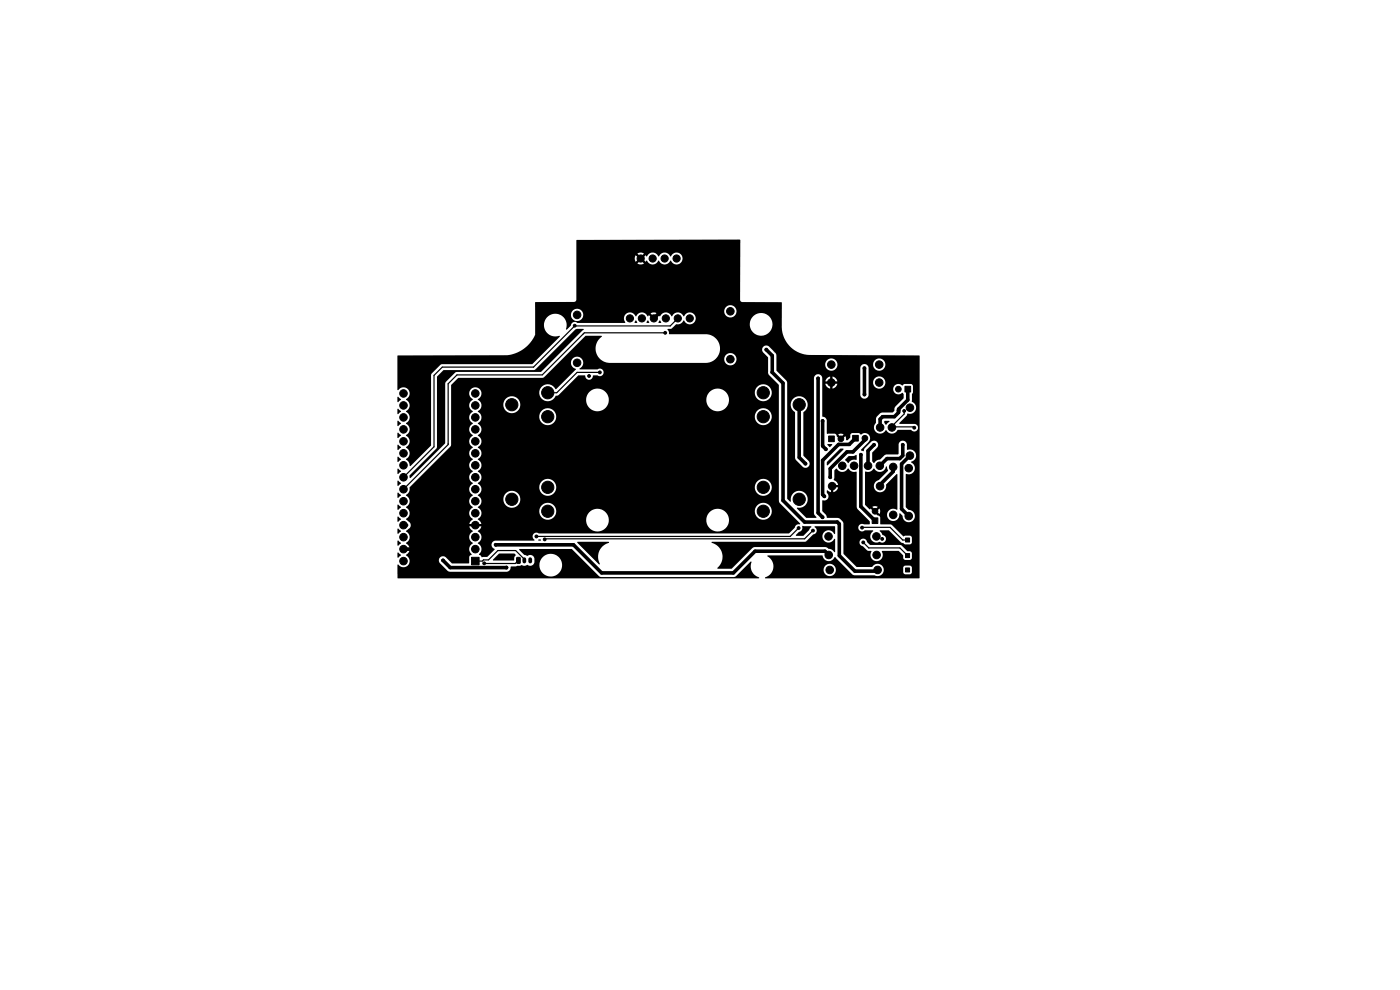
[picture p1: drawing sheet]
<svg xmlns="http://www.w3.org/2000/svg" width="297mm" height="210mm" viewBox="0 0 297 210" stroke-linecap="round" stroke-linejoin="round" font-family="sans-serif">
<g fill="#000" stroke="#000" stroke-width=".21">
<path d="M175.8 92.5h1.2v1.2h-1.2zM180.9 92.4h1.2v1.2h-1.2zM192 82h1.2v1.1h-1.2zM100 118.2h1.6v1.6h-1.6zM109.6 118.3l.6-.1 .2 .1-.1 1.2-.7-.1zM185 109.9h1.2v1.2h-1.2zM192.1 117.4h.9v.9h-.9zM192.1 114.1h.9v.9h-.9zM192.1 120.5h.9v.8h-.9z"/>
<circle cx="135.9" cy="54.8" r=".76"/>
<circle cx="138.5" cy="54.8" r=".76"/>
<circle cx="141" cy="54.8" r=".76"/>
<circle cx="143.5" cy="54.8" r=".76"/>
<circle cx="148.3" cy="59.9" r=".3"/>
<circle cx="121.9" cy="69.1" r=".3"/>
<circle cx="122.4" cy="66.8" r=".8"/>
<circle cx="122.4" cy="77" r=".8"/>
<circle cx="125" cy="79.8" r=".3"/>
<circle cx="127.3" cy="79" r=".3"/>
<circle cx="133.6" cy="67.5" r=".76"/>
<circle cx="136.2" cy="67.5" r=".76"/>
<circle cx="138.7" cy="67.5" r=".76"/>
<circle cx="141.1" cy="70.6" r=".3"/>
<circle cx="141.2" cy="67.5" r=".76"/>
<circle cx="143.8" cy="67.5" r=".76"/>
<circle cx="146.3" cy="67.5" r=".76"/>
<circle cx="154.9" cy="76.2" r=".8"/>
<circle cx="154.9" cy="66" r=".8"/>
<circle cx="162.6" cy="74.2" r=".3"/>
<circle cx="176.4" cy="77.3" r=".8"/>
<circle cx="183.4" cy="78.1" r=".3"/>
<circle cx="186.5" cy="77.3" r=".8"/>
<circle cx="85.6" cy="98.7" r=".8"/>
<circle cx="85.6" cy="83.5" r=".8"/>
<circle cx="85.6" cy="88.5" r=".8"/>
<circle cx="85.6" cy="91.1" r=".8"/>
<circle cx="85.6" cy="86" r=".8"/>
<circle cx="85.6" cy="96.2" r=".8"/>
<circle cx="85.6" cy="93.6" r=".8"/>
<circle cx="100.8" cy="96.2" r=".8"/>
<circle cx="100.8" cy="86" r=".8"/>
<circle cx="100.8" cy="98.7" r=".8"/>
<circle cx="100.8" cy="88.5" r=".8"/>
<circle cx="100.8" cy="83.5" r=".8"/>
<circle cx="100.8" cy="91.1" r=".8"/>
<circle cx="100.8" cy="93.6" r=".8"/>
<circle cx="108.6" cy="85.9" r="1.3"/>
<circle cx="116.2" cy="88.4" r="1.3"/>
<circle cx="116.2" cy="83.3" r="1.3"/>
<circle cx="161.9" cy="83.3" r="1.3"/>
<circle cx="161.9" cy="88.4" r="1.3"/>
<circle cx="169.5" cy="85.9" r="1.3"/>
<circle cx="170.9" cy="98.4" r=".3"/>
<circle cx="173.6" cy="80.3" r=".3"/>
<circle cx="174.5" cy="89.3" r=".3"/>
<circle cx="175.2" cy="95.3" r=".3"/>
<circle cx="176.4" cy="81.2" r=".8"/>
<circle cx="178.4" cy="93.1" r=".6"/>
<circle cx="178.7" cy="98.8" r=".8"/>
<circle cx="181.2" cy="98.8" r=".8"/>
<circle cx="182.6" cy="96.5" r=".3"/>
<circle cx="183.4" cy="83.7" r=".3"/>
<circle cx="183.5" cy="93" r=".6"/>
<circle cx="184.1" cy="98.8" r=".8"/>
<circle cx="185.4" cy="94.4" r=".3"/>
<circle cx="186.5" cy="81.2" r=".8"/>
<circle cx="186.6" cy="98.8" r=".8"/>
<circle cx="186.7" cy="90.7" r=".8"/>
<circle cx="189.2" cy="90.7" r=".8"/>
<circle cx="189.5" cy="99.1" r=".8"/>
<circle cx="190.6" cy="82.5" r=".6"/>
<circle cx="190.6" cy="87.1" r=".3"/>
<circle cx="191.5" cy="94.4" r=".3"/>
<circle cx="191.8" cy="87.2" r=".3"/>
<circle cx="192.8" cy="99.3" r=".8"/>
<circle cx="193" cy="96.6" r=".8"/>
<circle cx="193" cy="86.5" r=".8"/>
<circle cx="194" cy="90.7" r=".3"/>
<circle cx="85.6" cy="101.2" r=".8"/>
<circle cx="85.6" cy="113.9" r=".8"/>
<circle cx="85.6" cy="103.8" r=".8"/>
<circle cx="85.6" cy="106.3" r=".8"/>
<circle cx="85.6" cy="108.9" r=".8"/>
<circle cx="85.6" cy="111.4" r=".8"/>
<circle cx="85.6" cy="119" r=".8"/>
<circle cx="85.6" cy="116.5" r=".8"/>
<circle cx="90.4" cy="115.1" r=".3"/>
<circle cx="94" cy="118.9" r=".3"/>
<circle cx="100.8" cy="103.8" r=".8"/>
<circle cx="100.8" cy="106.3" r=".8"/>
<circle cx="100.8" cy="111.4" r=".8"/>
<circle cx="100.8" cy="101.2" r=".8"/>
<circle cx="100.8" cy="113.9" r=".8"/>
<circle cx="100.8" cy="116.5" r=".8"/>
<circle cx="100.8" cy="108.9" r=".8"/>
<circle cx="102.7" cy="119.5" r=".3"/>
<circle cx="105.2" cy="115.6" r=".3"/>
<circle cx="108.6" cy="105.9" r="1.3"/>
<circle cx="113.8" cy="113.8" r=".3"/>
<circle cx="115.6" cy="114.4" r=".3"/>
<circle cx="116.2" cy="108.5" r="1.3"/>
<circle cx="116.2" cy="103.4" r="1.3"/>
<circle cx="161.9" cy="108.5" r="1.3"/>
<circle cx="161.9" cy="103.4" r="1.3"/>
<circle cx="169.4" cy="112" r=".3"/>
<circle cx="169.5" cy="105.9" r="1.3"/>
<circle cx="172.5" cy="112.6" r=".3"/>
<circle cx="174.5" cy="109.7" r=".3"/>
<circle cx="174.9" cy="105.3" r=".3"/>
<circle cx="175.8" cy="113.8" r=".8"/>
<circle cx="175.8" cy="117.7" r=".8"/>
<circle cx="176.1" cy="101.2" r=".3"/>
<circle cx="176.5" cy="103.1" r=".8"/>
<circle cx="182.9" cy="111.9" r=".3"/>
<circle cx="183.1" cy="115.1" r=".3"/>
<circle cx="185.6" cy="108.5" r=".6"/>
<circle cx="185.9" cy="113.8" r=".8"/>
<circle cx="186" cy="117.7" r=".8"/>
<circle cx="186.7" cy="103.1" r=".8"/>
<circle cx="187.2" cy="114.3" r=".3"/>
<circle cx="189.5" cy="109.2" r=".8"/>
<circle cx="192.8" cy="109.5" r=".8"/>
<circle cx="107.4" cy="120.4" r=".3"/>
<circle cx="176" cy="120.9" r=".8"/>
<circle cx="186.2" cy="120.9" r=".8"/>
</g>
<path d="M111.2 118.6v.5M112.5 118.6v.5" fill="none" stroke="#000" stroke-width=".8"/>
<g fill="none" stroke="#000" stroke-width=".76">
<path d="M148.3 59.9h-2l-7.6 7.6M162.6 74.2l1.2 1.2v3.6M163.8 79l2.3 2.3v24.9l4.6 4.5h6.9l.5 .5v6.7l3.3 3.3h4.7M163.8 79h.1M183.4 78.1v5.6M169.5 85.9v11.1l1.4 1.4M173.6 80.3v28.5l.9 .9M174.5 89.3v5.3l.7 .7M181.5 93l-1.3 1.3h-2.3l-3.4 3.4v7.2l.4 .4M182.6 96.5v11l3 3M183.5 93v.3l-2.6 2.6h-1.2l-3.6 3.5v1.8M185.4 94.4l-1.3 1.2v3.2"/>
<path d="M189.8 99.1h-.3v.9l-3.1 3.1M191.5 94.4v2.2l-.6 .7h-2.7l-1.6 1.5M192.6 82.6v2.2l-2 2v.7l-.9 .9h-2.5l-.5 .5v1.5M193 96.6l-1.7 1.8v9.6l1.5 1.5M85.6 111.4h.7M90.4 115.1l-1.3 1.4h-3.5M94 118.9l1.5 1.5h11.9M105.2 115.6h16.5l5.9 5.9h28l4.6-4.6h14.8l.8 .8M107.4 120.4h.1"/>
</g>
<path d="M127.3 79h-4.9l-4.3 4.3h-1.9M141.1 70.6h-17.1l-9 8.9h-18l-1.9 1.9v12.9l-9.5 9.5M143.8 67.5l-1.6 1.6h-20.3l-8.7 8.8h-19.4l-1.7 1.7v15.2l-6.5 6.4M191.8 87.2v.6l-2.6 2.6v.3l.1-.1h4.5l.2 .1M110 118.9l-.7 .6h-6.6M111.2 118.9v-.3l-1.8-1.8h-3.8l-2 2h-1l-.3 .2h-1.5M169.6 111.9l-2 1.9h-53.8M172.5 112.5l-1.8 1.8h-55.1M182.9 111.9h5.9l2.7 2.7h1M183.1 115.1l1.2 1.1h6.6l1.6 1.7" fill="none" stroke="#000" stroke-width=".25"/>
<g fill="#000">
<path d="M84.3 75.5l23.2-.1a7 7 0 0 0 6-4.5l.1-6.8h8.2l.4-.4 .1-8.9h12.3l.3 .7 .5-.5 .4 .3-.6 .6 .7 .2 .7-.2-.5-.6 .3-.3 .6 .5 .2-.2a1.38 1.38 0 0 0 1.3 .8 1.38 1.38 0 0 0 1.2-.8 1.38 1.38 0 0 0 1.3 .8 1.38 1.38 0 0 0 1.3-.8 1.31 1.31 0 0 0 2 .6 1.31 1.31 0 0 0 0-2.1 1.31 1.31 0 0 0-2 .6 1.38 1.38 0 0 0-1.3-.8 1.38 1.38 0 0 0-1.3 .8 1.38 1.38 0 0 0-1.2-.8 1.38 1.38 0 0 0-1.3 .8l-.2-.3-.6 .6-.3-.4 .5-.5-.7-.2-.7 .2 .6 .5-.4 .4-.5-.6-.3 .7h-12.3v-3.8l.1-.1 34.6-.1v13l.4 .3h8.4v5.1a6.1 6.1 0 0 0 6.1 6.1l23.2 .2v47.1l-.1 .1h-32.6v-.3a2.38 2.38 0 0 0 1.6-1.5h10.7v.2a1.3 1.3 0 0 0 2.1 .9 1.3 1.3 0 0 0-.2-2.3 1.3 1.3 0 0 0-1.9 1.2h-10.7v-.2a2.64 2.64 0 0 0-1.2-2.8l.1-.1h11.5a1.43 1.43 0 0 0 1.2 1.2 1.43 1.43 0 0 0 1.5-.9l3.8 3.8 4.7 .2a1.3 1.3 0 0 0 1.8-.7h4.2l.4 .4h1.1l.4-.4v-1l-.4-.4h-1.2l-.3 .4v1h-4.2a1.34 1.34 0 0 0-.7-1.7 1.34 1.34 0 0 0-1.7 .6h-3.3l-2.8-2.8v-2.4h3.4a.86 .86 0 0 0 .8 .8l.9 .9 .8 .1a1.53 1.53 0 0 0 .8 2.1 1.36 1.36 0 0 0 1.4-.5 1.36 1.36 0 0 0 .1-1.6h3.5l1 .9v.6l.3 .3 1.2 .1 .4-.4v-1l-.2-.3-.8-.2-1.4-1.3h-6.5l-.7-.7a.8 .8 0 0 0-.8-.6 .8 .8 0 0 0-.8 .8h-3.4l-.1-4.4-.9-.8-2.5-.1-.2-.6-.8-.8 .1-2.3a.93 .93 0 0 0 1.2-.4 .93 .93 0 0 0-.3-1.2l.1-.5 .8 .4v-1h.5v1l.6-.3 .4-.5v-.2h-1v-.5h1l-.3-.6-.6-.5 .1-.5v-1.5l.4-.4 .2 .1a1.37 1.37 0 0 0 2.3-.1h.1a1.52 1.52 0 0 0 1.7 .7l.1 7.6 2.7 2.9v.6h-1.2a.81 .81 0 0 0-1.1 .3 .81 .81 0 0 0 .2 1.1 .81 .81 0 0 0 1.1-.1h1.6l.1 .1a1.37 1.37 0 0 0-.4 1.9 1.37 1.37 0 0 0 1.9 .5 .83 .83 0 0 0 1.2-.5 .83 .83 0 0 0-.7-1.1l-.6-.9h1.9l2.7 2.6 .8 .4h1l.5-.4v-1l-.2-.3-.2-.2h-1l-.5 .2-2.5-2.5-2.3-.1-.1-1.6-1.1-.8 .4-.3 .6 .5a1.1 1.1 0 0 0 0-1.1l-.6 .6-.4-.3-.3 .3-.6-.6-.2 .1-.6-.5h1.1l.6 .6 .6-.6-.5-.1-1.8 .1-.4-.4 .1-7.1a1.5 1.5 0 0 0 1.8-.6 1.41 1.41 0 0 0 1.5 .7 1.41 1.41 0 0 0 1.1-1.2l.2 .1 .2 .9-2 2a1.32 1.32 0 0 0-.9 1.6 1.32 1.32 0 0 0 1.6 .9 1.32 1.32 0 0 0 .9-1.6l2.2-2.2h.2v7.4l-.2 .1a1.32 1.32 0 0 0-1.9 .7 1.32 1.32 0 0 0 1.1 1.7 1.32 1.32 0 0 0 1.4-1.6h.2l.5 .6a1.31 1.31 0 0 0 1.3 1.3 1.31 1.31 0 0 0 1.3-1.3 1.31 1.31 0 0 0-1.3-1.3l-.7-.7 .1-6.9a1.39 1.39 0 0 0 1.8-.8 1.39 1.39 0 0 0-.7-1.8 1.38 1.38 0 0 0 1-1.7 1.38 1.38 0 0 0-1.9-.9v-1.3a.89 .89 0 0 0-1-.6 .89 .89 0 0 0-.8 .8v2.1h-2.7l-1.3 1.1a1.37 1.37 0 0 0-1.1 .7l-.5-.4v-1.7l1.1-1.2a.89 .89 0 0 0-.1-1.2 .89 .89 0 0 0-1.1 0l-1.4 1.4-.3 .6-.5-.1v-.2l1.5-1.5a1.16 1.16 0 0 0 .1-1.7 1.16 1.16 0 0 0-1.7 0l-.4-.3h-1.6l-.2 .4v.5l-.6 .6h-.2l-.3-.9-.6 .6-.3-.3-.2 .1-.1 .2-.6-.5-.1-.4h.4l.6 .5 .6-.5a1.07 1.07 0 0 0-1.2 0l-.8-.2h-1.6v-1.3h10a1.35 1.35 0 0 0 1.1 1.3 1.35 1.35 0 0 0 1.5-.8 1.42 1.42 0 0 0 2.5 0h2.8a.81 .81 0 0 0 1.4-.2 .81 .81 0 0 0-.9-1.1h-3l1.5-1.7 .2-.5a1.36 1.36 0 0 0 1.8-.8 1.36 1.36 0 0 0-.9-1.7l.1-1.6 .2-.4-.1-1.5-.3-.2-1.4-.1-.5 .4a1.14 1.14 0 0 0-1.6 0 1.14 1.14 0 0 0 0 1.6 1.14 1.14 0 0 0 1.7-.1l.2 .3v.9l-1.8 1.7-.2 1-.4 .3h-2.1l-.5 .2-.8 .8-.1 1.2-.4 1h-10v-1.7l-.3-.4-.7-.3v-4.5h8.1v.2a.89 .89 0 0 0 1 .6 .89 .89 0 0 0 .8-.8v-2.6h.9a1.31 1.31 0 0 0 1.9 1.1 1.31 1.31 0 0 0 .2-2.2 1.31 1.31 0 0 0-2.1 .8v.3h-.9v-3.2l-.5-.7h1.4v.3a1.31 1.31 0 0 0 2.1 .8 1.31 1.31 0 0 0-.2-2.2 1.31 1.31 0 0 0-1.9 1.1h-1.6a.89 .89 0 0 0-1.1 .7v5.8h-8.1v-2.9h1.6v.5h-.9l.3 .6 .7 .4v-.9h.5v.9l.6-.2 .4-.8h-.9v-.5h.9l-.2-.6-.6-.4h-.2v.9h-.5v-.9l-.7 .4-.3 .6h-.7v-.7a.89 .89 0 0 0-.8-.8 .89 .89 0 0 0-.9 .8v28.7l.5 .9h-2.2l-1.9-1.9v-.2a1.83 1.83 0 0 0 2.2-1.7 1.83 1.83 0 0 0-2-1.9 1.83 1.83 0 0 0-1.6 2.3l-.7-.6v-19.9h.7l.2 .7 .8 .9v9.8l1.8 1.8a.89 .89 0 0 0 1.1-.2 .89 .89 0 0 0 0-1.1l-1.2-1.2v-9.1a1.82 1.82 0 0 0 .1-3.2 1.82 1.82 0 0 0-2.8 1.6h-.7v-4.9l-2.3-2.3v-1.4h10.4a1.31 1.31 0 0 0 1.8 1.2 1.31 1.31 0 0 0 .2-2.2 1.31 1.31 0 0 0-2 .8v.2h-10.4l-.1-2.3-1.6-1.6a.89 .89 0 0 0-1.1 .2 .89 .89 0 0 0 0 1.1l1 1.1 .1 3.6 2.2 2.3 .1 24.7 4.4 4.6-.1 .2a.84 .84 0 0 0-1 .8l-1.3 1.2h-53a.85 .85 0 0 0-1.2 .2 .85 .85 0 0 0 .3 1.2l-.1 .1h-8.2a.94 .94 0 0 0-.8 .9 .94 .94 0 0 0 .6 .9l-1.6 1.6-1.1 .1-.6-.6a1.47 1.47 0 0 0-.2-2.4 1.42 1.42 0 0 0 .7-1.3 1.42 1.42 0 0 0-.7-1.2l.4-.5 .3-.5h-.8v-.5h.8l-.5-.9h22.7l.1 .3a2.41 2.41 0 0 0 2.5 2.1 2.41 2.41 0 0 0 2.3-2.4h20.6l.1 .3a2.41 2.41 0 0 0 3.5 1.8 2.41 2.41 0 0 0 .4-3.9h6.3v.2a1.8 1.8 0 0 0 2.9 1.2 1.8 1.8 0 0 0-.3-3 1.8 1.8 0 0 0-2.6 1.6h-6.3l-.3-.2a2.41 2.41 0 0 0-3.7 2h-20.6l-.1-.3a2.41 2.41 0 0 0-2.5-2.1 2.41 2.41 0 0 0-2.3 2.4h-22.7l-.2-.2a1.32 1.32 0 0 0 .7-1.6h12.3v.2a1.8 1.8 0 0 0 2.8 1.2 1.8 1.8 0 0 0-.2-3 1.8 1.8 0 0 0-2.6 1.6h-12.3l-.7-.8v-.2a1.29 1.29 0 0 0 .7-1.6h4.7v.3a1.8 1.8 0 0 0 2.8 1.2 1.8 1.8 0 0 0-.2-3.1 1.8 1.8 0 0 0-2.6 1.6h-4.7l-.7-.8v-.2a1.29 1.29 0 0 0 .7-1.5h12.3v.2a1.8 1.8 0 0 0 1.9 1.6 1.8 1.8 0 0 0 1.7-1.8h42.1v.2a1.8 1.8 0 0 0 2.9 1.2 1.8 1.8 0 0 0-.3-3 1.8 1.8 0 0 0-2.6 1.6h-42.1v-.3a1.8 1.8 0 0 0-1.9-1.5 1.8 1.8 0 0 0-1.7 1.8h-12.3l-.7-1a1.38 1.38 0 0 0 .7-1.2 1.38 1.38 0 0 0-.7-1.2 1.42 1.42 0 0 0 .7-1.3 1.42 1.42 0 0 0-.7-1.3 1.42 1.42 0 0 0 .7-1.2 1.42 1.42 0 0 0-.7-1.3 1.42 1.42 0 0 0 .7-1.3 1.42 1.42 0 0 0-.7-1.2 1.42 1.42 0 0 0 .7-1.3 1.42 1.42 0 0 0-.7-1.3v-.1a1.28 1.28 0 0 0 .7-1.3h12.3v.3a1.8 1.8 0 0 0 1.9 1.5 1.8 1.8 0 0 0 1.7-1.8h42.1v.3a1.8 1.8 0 0 0 2.9 1.2 1.8 1.8 0 0 0-.3-3.1 1.8 1.8 0 0 0-2.6 1.6h-42.1v-.3a1.8 1.8 0 0 0-1.9-1.5 1.8 1.8 0 0 0-1.7 1.8h-12.3l-.3-.7-.4-.4v-.1a1.28 1.28 0 0 0 .7-1.3h4.7v.2a1.8 1.8 0 0 0 2.8 1.2 1.8 1.8 0 0 0-.2-3.1 1.8 1.8 0 0 0-2.6 1.7h-4.7l-.3-.7-.4-.4v-.2a1.28 1.28 0 0 0 .7-1.3h12.3v.3a1.8 1.8 0 0 0 2.7 1.2h7.2l.1 .3a2.41 2.41 0 0 0 2.5 2.1 2.41 2.41 0 0 0 2.3-2.4h20.6l.1 .3a2.41 2.41 0 0 0 3.3 2 2.41 2.41 0 0 0 .9-3.8h6v.3a1.8 1.8 0 0 0 2.9 1.2 1.8 1.8 0 0 0-.3-3.1 1.8 1.8 0 0 0-2.6 1.6h-6l-.1-.1a2.41 2.41 0 0 0-2.6-.6 2.41 2.41 0 0 0-1.6 2.2h-20.6l-.1-.3a2.41 2.41 0 0 0-2.5-2.1 2.41 2.41 0 0 0-2.3 2.4h-7.2l.6-.5a.56 .56 0 0 1 .7-.4l4.3-4.2 1.4-.1a.87 .87 0 0 0 .9 1 .87 .87 0 0 0 .8-1h.9a.82 .82 0 0 0 1.1 0 .82 .82 0 0 0 0-1.2 .82 .82 0 0 0-1.1 0h-3.6l-.2-.2a1.34 1.34 0 0 0 .5-2.1 1.34 1.34 0 0 0-2.2 .3 1.34 1.34 0 0 0 1 1.9l-4.3 4.3a1.82 1.82 0 0 0-2.1-1 1.82 1.82 0 0 0-1.4 1.7l-12.3-.1a1.33 1.33 0 0 0-2.1-.7 1.33 1.33 0 0 0 .3 2.2 1.42 1.42 0 0 0-.8 1.3 1.42 1.42 0 0 0 .8 1.3 1.42 1.42 0 0 0-.8 1.2 1.42 1.42 0 0 0 .8 1.3 1.42 1.42 0 0 0-.8 1.3 1.42 1.42 0 0 0 .8 1.3 1.42 1.42 0 0 0-.8 1.2 1.42 1.42 0 0 0 .8 1.3 1.42 1.42 0 0 0-.8 1.3 1.42 1.42 0 0 0 .8 1.2 1.42 1.42 0 0 0-.8 1.3 1.42 1.42 0 0 0 .8 1.3 1.42 1.42 0 0 0-.8 1.2 1.42 1.42 0 0 0 .8 1.3 1.42 1.42 0 0 0-.8 1.3 1.42 1.42 0 0 0 .8 1.3 1.42 1.42 0 0 0-.8 1.2 1.42 1.42 0 0 0 .8 1.3 1.42 1.42 0 0 0-.8 1.3 1.42 1.42 0 0 0 .8 1.2l-.5 .5-.2 .6h.8v.5h-.8l.7 1a1.38 1.38 0 0 0-.8 1.3 1.38 1.38 0 0 0 .8 1.2 1.44 1.44 0 0 0-.2 2.4l-.6 .5v1.3l-.1 .1h-3.5l-1.5-1.4a.89 .89 0 0 0-1.1 .2 .89 .89 0 0 0 0 1.1l1.7 1.7 .4 .2h12.1l.6-.3 .3-.8h1l1.3-.3 .7 .1a.78 .78 0 0 1 1 0l2-.1a2.41 2.41 0 0 0 3.6 2.1 2.41 2.41 0 0 0 .2-4.1 2.41 2.41 0 0 0-3.8 1.7v.3h-1.4l.3-.5v-1a1 1 0 0 0-1.5-.5l-.6-.2-1-1v-.2h11l5.9 5.7 .4 .2h28.2l.4-.2 3.1-3.1 .2 .1a2.55 2.55 0 0 0 1.7 3.3l-.2 .2h-76.5l-.1-.1 .1-2.9a1.37 1.37 0 0 0 2.2 .2 1.37 1.37 0 0 0-.5-2.1l.5-.5 .3-.6h-.9v-.5h.9l-.8-1.1a1.38 1.38 0 0 0 .8-1.2 1.38 1.38 0 0 0-.8-1.2l.1-.1a1.2 1.2 0 0 0 .7-1.8l-.8-.7a1.42 1.42 0 0 0 .8-1.2 1.42 1.42 0 0 0-.8-1.3 1.42 1.42 0 0 0 .8-1.3 1.42 1.42 0 0 0-.8-1.2l.1-.2a1.44 1.44 0 0 0 .7-1.5l8.7-8.8 .1-12.9 1.5-1.5 18-.1 9-8.8h3.5a3.1 3.1 0 0 0-1.3 3.4 3.1 3.1 0 0 0 2.9 2.3h20.3a2.99 2.99 0 0 0 2.1-.8h1.9l.1 .2a1.31 1.31 0 0 0 2 .8 1.31 1.31 0 0 0-.2-2.2 1.31 1.31 0 0 0-1.9 1.2h-1.9l.2-.1a3 3 0 0 0 .7-3.3 3 3 0 0 0-2.7-1.9h-7.9l-.4-1.1 .9-.1 .9-.9h15.7v.3a2.41 2.41 0 0 0 3.7 1.7 2.41 2.41 0 0 0-.2-4.1 2.41 2.41 0 0 0-3.5 2.1h-15.7a1.58 1.58 0 0 0 1.7-.8 1.3 1.3 0 0 0 2 .6 1.3 1.3 0 0 0 0-2.1 1.3 1.3 0 0 0-2 .6 1.39 1.39 0 0 0-1.3-.8 1.39 1.39 0 0 0-1.3 .8 1.39 1.39 0 0 0-1.3-.8 1.39 1.39 0 0 0-1.2 .8l-.2-.3-.6 .6-.4-.4 .6-.5-.7-.2-.7 .2 .6 .5-.4 .4-.5-.6-.3 .3a1.39 1.39 0 0 0-1.2-.8 1.39 1.39 0 0 0-1.3 .8 1.33 1.33 0 0 0-1.9-.6 1.33 1.33 0 0 0-.4 2h-10.1a.83 .83 0 0 0-.9-.1 .83 .83 0 0 0-.5 .7l-.8 .8h-.2a2.53 2.53 0 0 0-1.2-3.1h2.2v.2a1.3 1.3 0 0 0 1.8 1 1.3 1.3 0 0 0 .6-2h30.1l.1 .3a1.31 1.31 0 0 0 2 .8 1.31 1.31 0 0 0-.2-2.2 1.31 1.31 0 0 0-1.9 1.1h-30.2a1.31 1.31 0 0 0-1.4-.4 1.31 1.31 0 0 0-.9 1.2h-2.3a2.43 2.43 0 0 0-3.4 2.1 2.43 2.43 0 0 0 3.3 2.4v.1l-5.8 5.8h-19.1l-.4 .2-1.8 1.8-.2 .4v14.9l-4.3 4.3h-.2l-.2-.7-.6-.7a1.42 1.42 0 0 0 .8-1.2 1.42 1.42 0 0 0-.8-1.3 1.42 1.42 0 0 0 .8-1.3 1.42 1.42 0 0 0-.8-1.2 1.42 1.42 0 0 0 .8-1.3 1.42 1.42 0 0 0-.8-1.3 1.42 1.42 0 0 0 .8-1.3 1.42 1.42 0 0 0-.8-1.2 1.42 1.42 0 0 0 .8-1.3 1.42 1.42 0 0 0-.8-1.3 1.36 1.36 0 0 0 .5-2.1 1.36 1.36 0 0 0-2.2 .2zM94.1 78.5h19.3l8.6-8.6 .4-.1h1.4l-9 9.1h-17.9l-.3 .1-2 2-.2 .3v12.8l-7.4 7.3-.1-.6 5.8-5.8v-15.1zM134.8 68h.1a.31 .31 0 0 1 .3 .2 .31 .31 0 0 1-.1 .3l-.5-.1zM137.4 68a.31 .31 0 0 1 .3 .2 .31 .31 0 0 1-.1 .3l-.4-.1zM139.9 68h.1a.31 .31 0 0 1 .2 .2 .31 .31 0 0 1 0 .3l-.5-.1zM84.3 84.2h.2l.6 .5-.6 .6-.2-.1zM84.3 86.8l.2-.1 .6 .6-.6 .5h-.2zM84.3 89.3h.2l.6 .5-.6 .6-.2-.1zM84.3 91.8h.2l.6 .6-.6 .5-.2-.1zM84.3 94.4l.2-.1 .6 .6-.6 .6-.2-.1zM84.3 96.9h.2l.6 .5-.6 .6-.2-.1zM84.3 99.5l.2-.1 .6 .6-.6 .5h-.2z"/>
<path d="M175.6 94.2h.8l.2 .1-.6 .5-.5-.4zM175.4 98l2.8-2.8h.8l-3.5 3.5-.1-.1zM180 96.8l1-.1 .7-.2v1a1.89 1.89 0 0 0-1.8 .7l-.6-.6zM187.6 89.3h1l.1 .1-.7 .7-.4-.4zM84.3 102h.2l.6 .5-.6 .6-.2-.1zM84.3 104.5h.2l.6 .6-.6 .5-.2-.1zM84.3 107.1h.2l.6 .5-.6 .6-.2-.1zM84.3 109.6h.2l.6 .5-.6 .6-.2-.1zM84.3 112.2l.2-.1 .6 .6-.6 .5-.2-.1zM84.3 114.7h.2l.6 .5-.6 .6-.2-.1zM84.3 117.2h.2l.6 .6-.6 .5-.2-.1zM105.8 117.5l3.3-.1 .3 .4-.3 .3-.1 .8h-4.4v-.2z"/>
<path d="M114.2 114.5l.4-.1 .2 .2-.5 .1zM122.5 115l6.6-.1 .1 .2a3.2 3.2 0 0 0-2 4.6h-.1l-4.6-4.6zM170.2 111.6h1.8l.1 .2-1.7 1.9h-1.5v-.2l.7-.7a.8 .8 0 0 0 .6-1zM151 114.9h19.7l.4-.1 1.4-1.4a.88 .88 0 0 0 .8-.7 .88 .88 0 0 0-.5-1l4.3-.1v1.7a1.51 1.51 0 0 0-2.2-.5 1.33 1.33 0 0 0 .1 2.1 1.33 1.33 0 0 0 2-.6l.2 .1v2.6l-.3 .1a1.5 1.5 0 0 0-1.2-.7l-.6-.4h-15l-.5 .2-4.3 4.4h-3.1a3.2 3.2 0 0 0-1.3-5.5z"/>
</g>
</svg>
